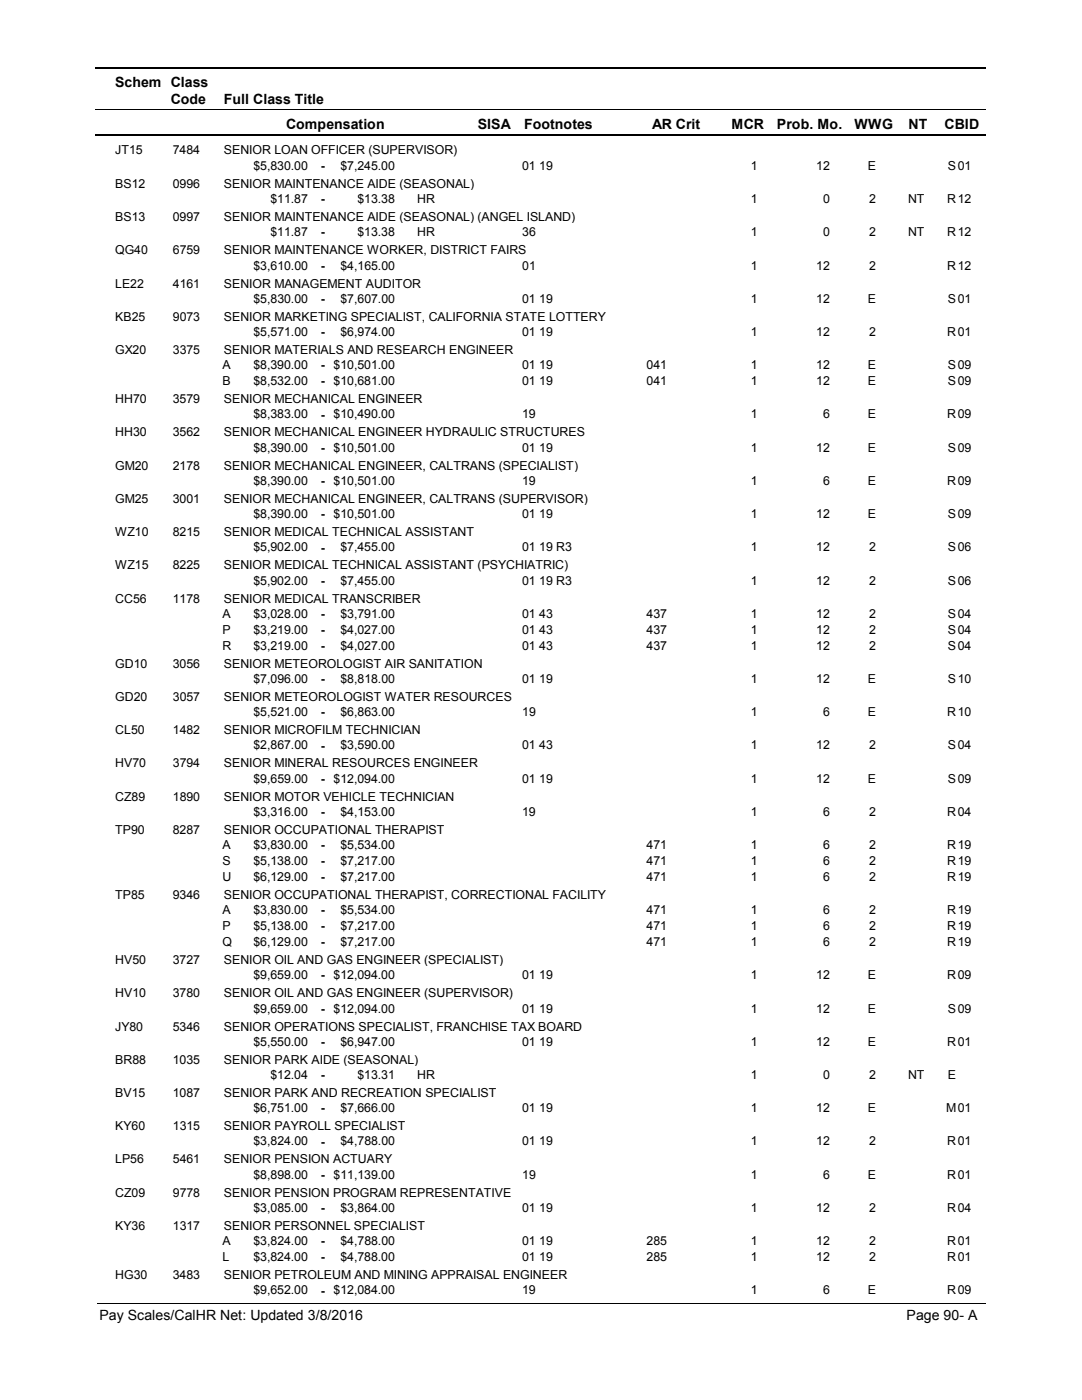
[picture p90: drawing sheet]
<svg xmlns="http://www.w3.org/2000/svg" width="216mm" height="279mm" viewBox="0 0 216 279" stroke-linecap="round" stroke-linejoin="round" font-family="sans-serif">
<defs><g id="words">
<g font-size="2.8">
<text x="23" y="17.3">Schem Class</text>
<text x="34.1" y="20.7">Code</text>
<text x="44.6" y="20.7">Full Class Title</text>
<text x="57.1" y="25.7">Compensation</text>
<text x="95.3" y="25.7">SISA</text>
<text x="104.6" y="25.7">Footnotes</text>
<text x="130.2" y="25.7">AR Crit</text>
<text x="146" y="25.7">MCR</text>
<text x="155.1" y="25.7">Prob. Mo.</text>
<text x="170.5" y="25.7">WWG</text>
<text x="181.3" y="25.7">NT</text>
<text x="188.5" y="25.7">CBID</text>
<text x="19.8" y="263.4">Pay Scales/CalHR Net: Updated 3/8/2016</text>
<text x="180.9" y="263.4">Page 90- A</text>
</g>
<g font-size="2.5">
<text x="23" y="30.8">JT15</text>
<text x="34.5" y="30.8">7484</text>
<text x="44.7" y="30.8">SENIOR LOAN OFFICER (SUPERVISOR)</text>
<text x="50.6" y="33.9">$5,830.00</text>
<text x="64" y="33.9">-</text>
<text x="67.9" y="33.9">$7,245.00</text>
<text x="104.2" y="33.9">01 19</text>
<text x="149.8" y="33.9">1</text>
<text x="162.9" y="33.9">12</text>
<text x="173.2" y="33.9">E</text>
<text x="189.2" y="33.9">S</text>
<text x="191.1" y="33.9">01</text>
<text x="23" y="37.5">BS12</text>
<text x="34.5" y="37.5">0996</text>
<text x="44.7" y="37.5">SENIOR MAINTENANCE AIDE (SEASONAL)</text>
<text x="54" y="40.5">$11.87</text>
<text x="64" y="40.6">-</text>
<text x="71.3" y="40.5">$13.38</text>
<text x="83.3" y="40.5">HR</text>
<text x="149.8" y="40.5">1</text>
<text x="164.3" y="40.5">0</text>
<text x="173.5" y="40.5">2</text>
<text x="181.2" y="40.5">NT</text>
<text x="189" y="40.5">R</text>
<text x="191.1" y="40.5">12</text>
<text x="23" y="44.1">BS13</text>
<text x="34.5" y="44.1">0997</text>
<text x="44.7" y="44.1">SENIOR MAINTENANCE AIDE (SEASONAL) (ANGEL ISLAND)</text>
<text x="54" y="47.2">$11.87</text>
<text x="64" y="47.2">-</text>
<text x="71.3" y="47.2">$13.38</text>
<text x="83.3" y="47.2">HR</text>
<text x="104.2" y="47.2">36</text>
<text x="149.8" y="47.2">1</text>
<text x="164.3" y="47.2">0</text>
<text x="173.5" y="47.2">2</text>
<text x="181.2" y="47.2">NT</text>
<text x="189" y="47.2">R</text>
<text x="191.1" y="47.2">12</text>
<text x="23" y="50.7">QG40</text>
<text x="34.5" y="50.7">6759</text>
<text x="44.7" y="50.7">SENIOR MAINTENANCE WORKER, DISTRICT FAIRS</text>
<text x="50.6" y="53.8">$3,610.00</text>
<text x="64" y="53.8">-</text>
<text x="67.9" y="53.8">$4,165.00</text>
<text x="104.2" y="53.8">01</text>
<text x="149.8" y="53.8">1</text>
<text x="162.9" y="53.8">12</text>
<text x="173.5" y="53.8">2</text>
<text x="189" y="53.8">R</text>
<text x="191.1" y="53.8">12</text>
<text x="23" y="57.4">LE22</text>
<text x="34.5" y="57.4">4161</text>
<text x="44.7" y="57.4">SENIOR MANAGEMENT AUDITOR</text>
<text x="23" y="64">KB25</text>
<text x="34.5" y="64">9073</text>
<text x="44.7" y="64">SENIOR MARKETING SPECIALIST, CALIFORNIA STATE LOTTERY</text>
<text x="50.6" y="60.4">$5,830.00</text>
<text x="64" y="60.5">-</text>
<text x="67.9" y="60.4">$7,607.00</text>
<text x="104.2" y="60.4">01 19</text>
<text x="149.8" y="60.4">1</text>
<text x="162.9" y="60.4">12</text>
<text x="173.2" y="60.4">E</text>
<text x="189.2" y="60.4">S</text>
<text x="191.1" y="60.4">01</text>
<text x="23" y="70.6">GX20</text>
<text x="34.5" y="70.6">3375</text>
<text x="44.7" y="70.6">SENIOR MATERIALS AND RESEARCH ENGINEER</text>
<text x="50.6" y="67.1">$5,571.00</text>
<text x="64" y="67.1">-</text>
<text x="67.9" y="67.1">$6,974.00</text>
<text x="104.2" y="67.1">01 19</text>
<text x="149.8" y="67.1">1</text>
<text x="162.9" y="67.1">12</text>
<text x="173.5" y="67.1">2</text>
<text x="189" y="67.1">R</text>
<text x="191.1" y="67.1">01</text>
<text x="44.4" y="73.7">A</text>
<text x="44.4" y="76.9">B</text>
<text x="50.6" y="73.7">$8,390.00</text>
<text x="50.6" y="76.9">$8,532.00</text>
<text x="64" y="73.7">-</text>
<text x="64" y="76.9">-</text>
<text x="66.6" y="73.7">$10,501.00</text>
<text x="66.6" y="76.9">$10,681.00</text>
<text x="104.2" y="73.7">01 19</text>
<text x="104.2" y="76.9">01 19</text>
<text x="129" y="73.7">041</text>
<text x="129" y="76.9">041</text>
<text x="149.8" y="73.7">1</text>
<text x="149.8" y="76.9">1</text>
<text x="162.9" y="73.7">12</text>
<text x="162.9" y="76.9">12</text>
<text x="173.2" y="73.7">E</text>
<text x="173.2" y="76.9">E</text>
<text x="189.2" y="73.7">S</text>
<text x="189.2" y="76.9">S</text>
<text x="191.1" y="73.7">09</text>
<text x="191.1" y="76.9">09</text>
<text x="23" y="80.5">HH70</text>
<text x="34.5" y="80.5">3579</text>
<text x="44.7" y="80.5">SENIOR MECHANICAL ENGINEER</text>
<text x="50.6" y="83.5">$8,383.00</text>
<text x="64" y="83.6">-</text>
<text x="66.6" y="83.5">$10,490.00</text>
<text x="104.2" y="83.5">19</text>
<text x="149.8" y="83.5">1</text>
<text x="164.3" y="83.5">6</text>
<text x="173.2" y="83.5">E</text>
<text x="189" y="83.5">R</text>
<text x="191.1" y="83.5">09</text>
<text x="23" y="87.1">HH30</text>
<text x="34.5" y="87.1">3562</text>
<text x="44.7" y="87.1">SENIOR MECHANICAL ENGINEER HYDRAULIC STRUCTURES</text>
<text x="23" y="93.7">GM20</text>
<text x="34.5" y="93.7">2178</text>
<text x="44.7" y="93.7">SENIOR MECHANICAL ENGINEER, CALTRANS (SPECIALIST)</text>
<text x="50.6" y="90.1">$8,390.00</text>
<text x="64" y="90.2">-</text>
<text x="66.6" y="90.1">$10,501.00</text>
<text x="104.2" y="90.1">01 19</text>
<text x="149.8" y="90.1">1</text>
<text x="162.9" y="90.1">12</text>
<text x="173.2" y="90.1">E</text>
<text x="189.2" y="90.1">S</text>
<text x="191.1" y="90.1">09</text>
<text x="23" y="100.4">GM25</text>
<text x="34.5" y="100.4">3001</text>
<text x="44.7" y="100.4">SENIOR MECHANICAL ENGINEER, CALTRANS (SUPERVISOR)</text>
<text x="50.6" y="96.8">$8,390.00</text>
<text x="64" y="96.8">-</text>
<text x="66.6" y="96.8">$10,501.00</text>
<text x="104.2" y="96.8">19</text>
<text x="149.8" y="96.8">1</text>
<text x="164.3" y="96.8">6</text>
<text x="173.2" y="96.8">E</text>
<text x="189" y="96.8">R</text>
<text x="191.1" y="96.8">09</text>
<text x="23" y="107">WZ10</text>
<text x="34.5" y="107">8215</text>
<text x="44.7" y="107">SENIOR MEDICAL TECHNICAL ASSISTANT</text>
<text x="50.6" y="103.4">$8,390.00</text>
<text x="64" y="103.5">-</text>
<text x="66.6" y="103.4">$10,501.00</text>
<text x="104.2" y="103.4">01 19</text>
<text x="149.8" y="103.4">1</text>
<text x="162.9" y="103.4">12</text>
<text x="173.2" y="103.4">E</text>
<text x="189.2" y="103.4">S</text>
<text x="191.1" y="103.4">09</text>
<text x="23" y="113.6">WZ15</text>
<text x="34.5" y="113.6">8225</text>
<text x="44.7" y="113.6">SENIOR MEDICAL TECHNICAL ASSISTANT (PSYCHIATRIC)</text>
<text x="50.6" y="110">$5,902.00</text>
<text x="64" y="110.1">-</text>
<text x="67.9" y="110">$7,455.00</text>
<text x="104.2" y="110">01 19 R3</text>
<text x="149.8" y="110">1</text>
<text x="162.9" y="110">12</text>
<text x="173.5" y="110">2</text>
<text x="189.2" y="110">S</text>
<text x="191.1" y="110">06</text>
<text x="50.6" y="116.7">$5,902.00</text>
<text x="64" y="116.7">-</text>
<text x="67.9" y="116.7">$7,455.00</text>
<text x="104.2" y="116.7">01 19 R3</text>
<text x="149.8" y="116.7">1</text>
<text x="162.9" y="116.7">12</text>
<text x="173.5" y="116.7">2</text>
<text x="189.2" y="116.7">S</text>
<text x="191.1" y="116.7">06</text>
<text x="23" y="120.3">CC56</text>
<text x="34.5" y="120.3">1178</text>
<text x="44.4" y="123.3">A</text>
<text x="44.7" y="120.3">SENIOR MEDICAL TRANSCRIBER</text>
<text x="50.6" y="123.3">$3,028.00</text>
<text x="64" y="123.4">-</text>
<text x="67.9" y="123.3">$3,791.00</text>
<text x="104.2" y="123.3">01 43</text>
<text x="129" y="123.3">437</text>
<text x="149.8" y="123.3">1</text>
<text x="162.9" y="123.3">12</text>
<text x="173.5" y="123.3">2</text>
<text x="189.2" y="123.3">S</text>
<text x="191.1" y="123.3">04</text>
<text x="44.4" y="126.5">P</text>
<text x="44.4" y="129.7">R</text>
<text x="50.6" y="126.5">$3,219.00</text>
<text x="50.6" y="129.7">$3,219.00</text>
<text x="64" y="126.5">-</text>
<text x="64" y="129.7">-</text>
<text x="67.9" y="126.5">$4,027.00</text>
<text x="67.9" y="129.7">$4,027.00</text>
<text x="104.2" y="126.5">01 43</text>
<text x="104.2" y="129.7">01 43</text>
<text x="129" y="126.5">437</text>
<text x="129" y="129.7">437</text>
<text x="149.8" y="126.5">1</text>
<text x="149.8" y="129.7">1</text>
<text x="162.9" y="126.5">12</text>
<text x="162.9" y="129.7">12</text>
<text x="173.5" y="126.5">2</text>
<text x="173.5" y="129.7">2</text>
<text x="189.2" y="126.5">S</text>
<text x="189.2" y="129.7">S</text>
<text x="191.1" y="126.5">04</text>
<text x="191.1" y="129.7">04</text>
<text x="23" y="133.3">GD10</text>
<text x="34.5" y="133.3">3056</text>
<text x="44.7" y="133.3">SENIOR METEOROLOGIST AIR SANITATION</text>
<text x="50.6" y="136.3">$7,096.00</text>
<text x="64" y="136.3">-</text>
<text x="67.9" y="136.3">$8,818.00</text>
<text x="104.2" y="136.3">01 19</text>
<text x="149.8" y="136.3">1</text>
<text x="162.9" y="136.3">12</text>
<text x="173.2" y="136.3">E</text>
<text x="189.2" y="136.3">S</text>
<text x="191.1" y="136.3">10</text>
<text x="23" y="139.9">GD20</text>
<text x="34.5" y="139.9">3057</text>
<text x="44.7" y="139.9">SENIOR METEOROLOGIST WATER RESOURCES</text>
<text x="50.6" y="142.9">$5,521.00</text>
<text x="64" y="143">-</text>
<text x="67.9" y="142.9">$6,863.00</text>
<text x="104.2" y="142.9">19</text>
<text x="149.8" y="142.9">1</text>
<text x="164.3" y="142.9">6</text>
<text x="173.2" y="142.9">E</text>
<text x="189" y="142.9">R</text>
<text x="191.1" y="142.9">10</text>
<text x="23" y="146.5">CL50</text>
<text x="34.5" y="146.5">1482</text>
<text x="44.7" y="146.5">SENIOR MICROFILM TECHNICIAN</text>
<text x="50.6" y="149.6">$2,867.00</text>
<text x="64" y="149.6">-</text>
<text x="67.9" y="149.6">$3,590.00</text>
<text x="104.2" y="149.6">01 43</text>
<text x="149.8" y="149.6">1</text>
<text x="162.9" y="149.6">12</text>
<text x="173.5" y="149.6">2</text>
<text x="189.2" y="149.6">S</text>
<text x="191.1" y="149.6">04</text>
<text x="23" y="153.2">HV70</text>
<text x="34.5" y="153.2">3794</text>
<text x="44.7" y="153.2">SENIOR MINERAL RESOURCES ENGINEER</text>
<text x="23" y="159.8">CZ89</text>
<text x="34.5" y="159.8">1890</text>
<text x="44.7" y="159.8">SENIOR MOTOR VEHICLE TECHNICIAN</text>
<text x="50.6" y="156.2">$9,659.00</text>
<text x="64" y="156.2">-</text>
<text x="66.6" y="156.2">$12,094.00</text>
<text x="104.2" y="156.2">01 19</text>
<text x="149.8" y="156.2">1</text>
<text x="162.9" y="156.2">12</text>
<text x="173.2" y="156.2">E</text>
<text x="189.2" y="156.2">S</text>
<text x="191.1" y="156.2">09</text>
<text x="23" y="166.4">TP90</text>
<text x="34.5" y="166.4">8287</text>
<text x="44.7" y="166.4">SENIOR OCCUPATIONAL THERAPIST</text>
<text x="50.6" y="162.8">$3,316.00</text>
<text x="64" y="162.9">-</text>
<text x="67.9" y="162.8">$4,153.00</text>
<text x="104.2" y="162.8">19</text>
<text x="149.8" y="162.8">1</text>
<text x="164.3" y="162.8">6</text>
<text x="173.5" y="162.8">2</text>
<text x="189" y="162.8">R</text>
<text x="191.1" y="162.8">04</text>
<text x="44.4" y="169.5">A</text>
<text x="44.4" y="172.7">S</text>
<text x="50.6" y="169.5">$3,830.00</text>
<text x="50.6" y="172.7">$5,138.00</text>
<text x="64" y="169.5">-</text>
<text x="64" y="172.7">-</text>
<text x="67.9" y="169.5">$5,534.00</text>
<text x="67.9" y="172.7">$7,217.00</text>
<text x="129" y="169.5">471</text>
<text x="129" y="172.7">471</text>
<text x="149.8" y="169.5">1</text>
<text x="149.8" y="172.7">1</text>
<text x="164.3" y="169.5">6</text>
<text x="164.3" y="172.7">6</text>
<text x="173.5" y="169.5">2</text>
<text x="173.5" y="172.7">2</text>
<text x="189" y="169.5">R</text>
<text x="189" y="172.7">R</text>
<text x="191.1" y="169.5">19</text>
<text x="191.1" y="172.7">19</text>
<text x="23" y="179.4">TP85</text>
<text x="34.5" y="179.4">9346</text>
<text x="44.4" y="175.8">U</text>
<text x="44.7" y="179.4">SENIOR OCCUPATIONAL THERAPIST, CORRECTIONAL FACILITY</text>
<text x="50.6" y="175.8">$6,129.00</text>
<text x="64" y="175.9">-</text>
<text x="67.9" y="175.8">$7,217.00</text>
<text x="129" y="175.8">471</text>
<text x="149.8" y="175.8">1</text>
<text x="164.3" y="175.8">6</text>
<text x="173.5" y="175.8">2</text>
<text x="189" y="175.8">R</text>
<text x="191.1" y="175.8">19</text>
<text x="44.4" y="182.5">A</text>
<text x="44.4" y="185.6">P</text>
<text x="50.6" y="182.5">$3,830.00</text>
<text x="50.6" y="185.6">$5,138.00</text>
<text x="64" y="182.5">-</text>
<text x="64" y="185.7">-</text>
<text x="67.9" y="182.5">$5,534.00</text>
<text x="67.9" y="185.6">$7,217.00</text>
<text x="129" y="182.5">471</text>
<text x="129" y="185.6">471</text>
<text x="149.8" y="182.5">1</text>
<text x="149.8" y="185.6">1</text>
<text x="164.3" y="182.5">6</text>
<text x="164.3" y="185.6">6</text>
<text x="173.5" y="182.5">2</text>
<text x="173.5" y="185.6">2</text>
<text x="189" y="182.5">R</text>
<text x="189" y="185.6">R</text>
<text x="191.1" y="182.5">19</text>
<text x="191.1" y="185.6">19</text>
<text x="44.4" y="188.8">Q</text>
<text x="50.6" y="188.8">$6,129.00</text>
<text x="64" y="188.8">-</text>
<text x="67.9" y="188.8">$7,217.00</text>
<text x="129" y="188.8">471</text>
<text x="149.8" y="188.8">1</text>
<text x="164.3" y="188.8">6</text>
<text x="173.5" y="188.8">2</text>
<text x="189" y="188.8">R</text>
<text x="191.1" y="188.8">19</text>
<text x="23" y="192.4">HV50</text>
<text x="34.5" y="192.4">3727</text>
<text x="44.7" y="192.4">SENIOR OIL AND GAS ENGINEER (SPECIALIST)</text>
<text x="50.6" y="195.5">$9,659.00</text>
<text x="64" y="195.5">-</text>
<text x="66.6" y="195.5">$12,094.00</text>
<text x="104.2" y="195.5">01 19</text>
<text x="149.8" y="195.5">1</text>
<text x="162.9" y="195.5">12</text>
<text x="173.2" y="195.5">E</text>
<text x="189" y="195.5">R</text>
<text x="191.1" y="195.5">09</text>
<text x="23" y="199">HV10</text>
<text x="34.5" y="199">3780</text>
<text x="44.7" y="199">SENIOR OIL AND GAS ENGINEER (SUPERVISOR)</text>
<text x="50.6" y="202.1">$9,659.00</text>
<text x="64" y="202.1">-</text>
<text x="66.6" y="202.1">$12,094.00</text>
<text x="104.2" y="202.1">01 19</text>
<text x="149.8" y="202.1">1</text>
<text x="162.9" y="202.1">12</text>
<text x="173.2" y="202.1">E</text>
<text x="189.2" y="202.1">S</text>
<text x="191.1" y="202.1">09</text>
<text x="23" y="205.7">JY80</text>
<text x="34.5" y="205.7">5346</text>
<text x="44.7" y="205.7">SENIOR OPERATIONS SPECIALIST, FRANCHISE TAX BOARD</text>
<text x="50.6" y="208.7">$5,550.00</text>
<text x="64" y="208.7">-</text>
<text x="67.9" y="208.7">$6,947.00</text>
<text x="104.2" y="208.7">01 19</text>
<text x="149.8" y="208.7">1</text>
<text x="162.9" y="208.7">12</text>
<text x="173.2" y="208.7">E</text>
<text x="189" y="208.7">R</text>
<text x="191.1" y="208.7">01</text>
<text x="23" y="212.3">BR88</text>
<text x="34.5" y="212.3">1035</text>
<text x="44.7" y="212.3">SENIOR PARK AIDE (SEASONAL)</text>
<text x="54" y="215.4">$12.04</text>
<text x="64" y="215.4">-</text>
<text x="71.3" y="215.4">$13.31</text>
<text x="83.3" y="215.4">HR</text>
<text x="149.8" y="215.4">1</text>
<text x="164.3" y="215.4">0</text>
<text x="173.5" y="215.4">2</text>
<text x="181.2" y="215.4">NT</text>
<text x="189.2" y="215.4">E</text>
<text x="23" y="218.9">BV15</text>
<text x="34.5" y="218.9">1087</text>
<text x="44.7" y="218.9">SENIOR PARK AND RECREATION SPECIALIST</text>
<text x="23" y="225.6">KY60</text>
<text x="34.5" y="225.6">1315</text>
<text x="44.7" y="225.6">SENIOR PAYROLL SPECIALIST</text>
<text x="50.6" y="222">$6,751.00</text>
<text x="64" y="222">-</text>
<text x="67.9" y="222">$7,666.00</text>
<text x="104.2" y="222">01 19</text>
<text x="149.8" y="222">1</text>
<text x="162.9" y="222">12</text>
<text x="173.2" y="222">E</text>
<text x="188.8" y="222">M</text>
<text x="191.1" y="222">01</text>
<text x="23" y="232.2">LP56</text>
<text x="34.5" y="232.2">5461</text>
<text x="44.7" y="232.2">SENIOR PENSION ACTUARY</text>
<text x="50.6" y="228.6">$3,824.00</text>
<text x="64" y="228.6">-</text>
<text x="67.9" y="228.6">$4,788.00</text>
<text x="104.2" y="228.6">01 19</text>
<text x="149.8" y="228.6">1</text>
<text x="162.9" y="228.6">12</text>
<text x="173.5" y="228.6">2</text>
<text x="189" y="228.6">R</text>
<text x="191.1" y="228.6">01</text>
<text x="23" y="238.8">CZ09</text>
<text x="34.5" y="238.8">9778</text>
<text x="44.7" y="238.8">SENIOR PENSION PROGRAM REPRESENTATIVE</text>
<text x="50.6" y="235.3">$8,898.00</text>
<text x="64" y="235.3">-</text>
<text x="66.6" y="235.3">$11,139.00</text>
<text x="104.2" y="235.3">19</text>
<text x="149.8" y="235.3">1</text>
<text x="164.3" y="235.3">6</text>
<text x="173.2" y="235.3">E</text>
<text x="189" y="235.3">R</text>
<text x="191.1" y="235.3">01</text>
<text x="23" y="245.5">KY36</text>
<text x="34.5" y="245.5">1317</text>
<text x="44.7" y="245.5">SENIOR PERSONNEL SPECIALIST</text>
<text x="50.6" y="241.9">$3,085.00</text>
<text x="64" y="241.9">-</text>
<text x="67.9" y="241.9">$3,864.00</text>
<text x="104.2" y="241.9">01 19</text>
<text x="149.8" y="241.9">1</text>
<text x="162.9" y="241.9">12</text>
<text x="173.5" y="241.9">2</text>
<text x="189" y="241.9">R</text>
<text x="191.1" y="241.9">04</text>
<text x="44.4" y="248.5">A</text>
<text x="44.4" y="251.7">L</text>
<text x="50.6" y="248.5">$3,824.00</text>
<text x="50.6" y="251.7">$3,824.00</text>
<text x="64" y="248.5">-</text>
<text x="64" y="251.7">-</text>
<text x="67.9" y="248.5">$4,788.00</text>
<text x="67.9" y="251.7">$4,788.00</text>
<text x="104.2" y="248.5">01 19</text>
<text x="104.2" y="251.7">01 19</text>
<text x="129" y="248.5">285</text>
<text x="129" y="251.7">285</text>
<text x="149.8" y="248.5">1</text>
<text x="149.8" y="251.7">1</text>
<text x="162.9" y="248.5">12</text>
<text x="162.9" y="251.7">12</text>
<text x="173.5" y="248.5">2</text>
<text x="173.5" y="251.7">2</text>
<text x="189" y="248.5">R</text>
<text x="189" y="251.7">R</text>
<text x="191.1" y="248.5">01</text>
<text x="191.1" y="251.7">01</text>
<text x="23" y="255.3">HG30</text>
<text x="34.5" y="255.3">3483</text>
<text x="44.7" y="255.3">SENIOR PETROLEUM AND MINING APPRAISAL ENGINEER</text>
<text x="50.6" y="258.3">$9,652.00</text>
<text x="64" y="258.4">-</text>
<text x="66.6" y="258.3">$12,084.00</text>
<text x="104.2" y="258.3">19</text>
<text x="149.8" y="258.3">1</text>
<text x="164.3" y="258.3">6</text>
<text x="173.2" y="258.3">E</text>
<text x="189" y="258.3">R</text>
<text x="191.1" y="258.3">09</text>
</g>
</g></defs>
<path d="M19 13.5h177.7M19 27h177.7" fill="none" stroke="#000" stroke-width=".36"/>
<path d="M19 21.9h177.7" fill="none" stroke="#000" stroke-width=".2"/>
<g fill="#fff">
<path d="M46.8 31.3h16.3v3h-16.3z" fill-rule="evenodd"/>
<path d="M190.8 31.3h4.1v3h-4.1z" fill-rule="evenodd"/>
<path d="M46.8 37.9h16.3v3h-16.3z" fill-rule="evenodd"/>
<path d="M190.8 37.9h4.1v3h-4.1z" fill-rule="evenodd"/>
<path d="M46.8 44.5h16.3v3h-16.3z" fill-rule="evenodd"/>
<path d="M190.8 44.5h4.1v3h-4.1z" fill-rule="evenodd"/>
<path d="M46.8 51.2h16.3v3h-16.3z" fill-rule="evenodd"/>
<path d="M190.8 51.2h4.1v3h-4.1z" fill-rule="evenodd"/>
<path d="M46.8 57.8h16.3v3h-16.3z" fill-rule="evenodd"/>
<path d="M190.8 57.8h4.1v3h-4.1z" fill-rule="evenodd"/>
<path d="M46.8 64.4h16.3v3h-16.3z" fill-rule="evenodd"/>
<path d="M190.8 64.4h4.1v3h-4.1z" fill-rule="evenodd"/>
<path d="M46.8 71.1h16.3v3h-16.3z" fill-rule="evenodd"/>
<path d="M190.8 71.1h4.1v3h-4.1z" fill-rule="evenodd"/>
<path d="M46.8 74.3h16.3v3h-16.3z" fill-rule="evenodd"/>
<path d="M190.8 74.3h4.1v3h-4.1z" fill-rule="evenodd"/>
<path d="M46.8 80.9h16.3v3h-16.3z" fill-rule="evenodd"/>
<path d="M190.8 80.9h4.1v3h-4.1z" fill-rule="evenodd"/>
<path d="M46.8 87.5h16.3v3h-16.3z" fill-rule="evenodd"/>
<path d="M190.8 87.5h4.1v3h-4.1z" fill-rule="evenodd"/>
<path d="M46.8 94.2h16.3v3h-16.3z" fill-rule="evenodd"/>
<path d="M190.8 94.2h4.1v3h-4.1z" fill-rule="evenodd"/>
<path d="M46.8 100.8h16.3v3h-16.3z" fill-rule="evenodd"/>
<path d="M190.8 100.8h4.1v3h-4.1z" fill-rule="evenodd"/>
<path d="M46.8 107.4h16.3v3h-16.3z" fill-rule="evenodd"/>
<path d="M190.8 107.4h4.1v3h-4.1z" fill-rule="evenodd"/>
<path d="M46.8 114.1h16.3v3h-16.3z" fill-rule="evenodd"/>
<path d="M190.8 114.1h4.1v3h-4.1z" fill-rule="evenodd"/>
<path d="M46.8 120.7h16.3v3h-16.3z" fill-rule="evenodd"/>
<path d="M190.8 120.7h4.1v3h-4.1z" fill-rule="evenodd"/>
<path d="M46.8 123.9h16.3v3h-16.3z" fill-rule="evenodd"/>
<path d="M190.8 123.9h4.1v3h-4.1z" fill-rule="evenodd"/>
<path d="M46.8 127.1h16.3v3h-16.3z" fill-rule="evenodd"/>
<path d="M190.8 127.1h4.1v3h-4.1z" fill-rule="evenodd"/>
<path d="M46.8 133.7h16.3v3h-16.3z" fill-rule="evenodd"/>
<path d="M190.8 133.7h4.1v3h-4.1z" fill-rule="evenodd"/>
<path d="M46.8 140.3h16.3v3h-16.3z" fill-rule="evenodd"/>
<path d="M190.8 140.3h4.1v3h-4.1z" fill-rule="evenodd"/>
<path d="M46.8 147h16.3v3h-16.3z" fill-rule="evenodd"/>
<path d="M190.8 147h4.1v3h-4.1z" fill-rule="evenodd"/>
<path d="M46.8 153.6h16.3v3h-16.3z" fill-rule="evenodd"/>
<path d="M190.8 153.6h4.1v3h-4.1z" fill-rule="evenodd"/>
<path d="M46.8 160.2h16.3v3h-16.3z" fill-rule="evenodd"/>
<path d="M190.8 160.2h4.1v3h-4.1z" fill-rule="evenodd"/>
<path d="M46.8 166.9h16.3v3h-16.3z" fill-rule="evenodd"/>
<path d="M190.8 166.9h4.1v3h-4.1z" fill-rule="evenodd"/>
<path d="M46.8 170.1h16.3v2.9h-16.3z" fill-rule="evenodd"/>
<path d="M190.8 170.1h4.1v2.9h-4.1z" fill-rule="evenodd"/>
<path d="M46.8 173.2h16.3v3h-16.3z" fill-rule="evenodd"/>
<path d="M190.8 173.2h4.1v3h-4.1z" fill-rule="evenodd"/>
<path d="M46.8 179.8h16.3v3h-16.3z" fill-rule="evenodd"/>
<path d="M190.8 179.8h4.1v3h-4.1z" fill-rule="evenodd"/>
<path d="M46.8 183h16.3v3h-16.3z" fill-rule="evenodd"/>
<path d="M190.8 183h4.1v3h-4.1z" fill-rule="evenodd"/>
<path d="M46.8 186.2h16.3v3h-16.3z" fill-rule="evenodd"/>
<path d="M190.8 186.2h4.1v3h-4.1z" fill-rule="evenodd"/>
<path d="M46.8 192.8h16.3v3h-16.3z" fill-rule="evenodd"/>
<path d="M190.8 192.8h4.1v3h-4.1z" fill-rule="evenodd"/>
<path d="M46.8 199.5h16.3v3h-16.3z" fill-rule="evenodd"/>
<path d="M190.8 199.5h4.1v3h-4.1z" fill-rule="evenodd"/>
<path d="M46.8 206.1h16.3v3h-16.3z" fill-rule="evenodd"/>
<path d="M190.8 206.1h4.1v3h-4.1z" fill-rule="evenodd"/>
<path d="M46.8 212.7h16.3v3h-16.3z" fill-rule="evenodd"/>
<path d="M190.8 212.7h4.1v3h-4.1z" fill-rule="evenodd"/>
<path d="M46.8 219.4h16.3v3h-16.3z" fill-rule="evenodd"/>
<path d="M190.8 219.4h4.1v3h-4.1z" fill-rule="evenodd"/>
<path d="M46.8 226h16.3v3h-16.3z" fill-rule="evenodd"/>
<path d="M190.8 226h4.1v3h-4.1z" fill-rule="evenodd"/>
<path d="M46.8 232.7h16.3v2.9h-16.3z" fill-rule="evenodd"/>
<path d="M190.8 232.7h4.1v2.9h-4.1z" fill-rule="evenodd"/>
<path d="M46.8 239.3h16.3v3h-16.3z" fill-rule="evenodd"/>
<path d="M190.8 239.3h4.1v3h-4.1z" fill-rule="evenodd"/>
<path d="M46.8 245.9h16.3v3h-16.3z" fill-rule="evenodd"/>
<path d="M190.8 245.9h4.1v3h-4.1z" fill-rule="evenodd"/>
<path d="M46.8 249.1h16.3v3h-16.3z" fill-rule="evenodd"/>
<path d="M190.8 249.1h4.1v3h-4.1z" fill-rule="evenodd"/>
<path d="M46.8 255.7h16.3v3h-16.3z" fill-rule="evenodd"/>
<path d="M190.8 255.7h4.1v3h-4.1z" fill-rule="evenodd"/>
</g>
<path d="M19.5 260.1h177.2" fill="none" stroke="#000" stroke-width=".2"/>
<use href="#words"/>
</svg>
